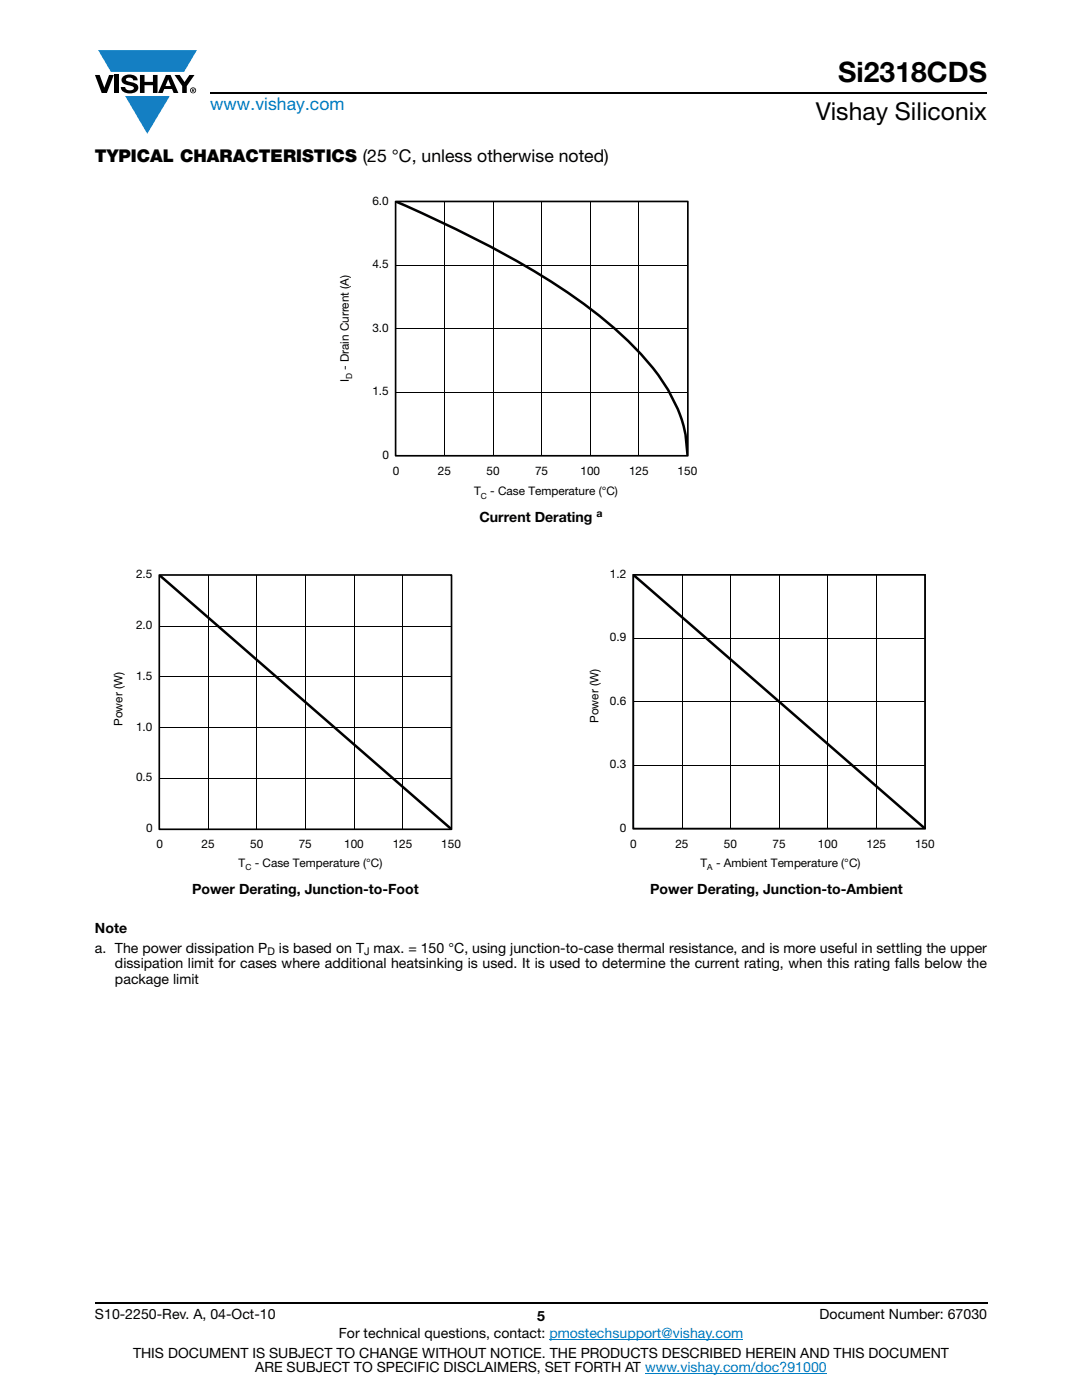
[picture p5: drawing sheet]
<svg xmlns="http://www.w3.org/2000/svg" width="216mm" height="279mm" viewBox="0 0 216 279" stroke-linecap="round" stroke-linejoin="round" font-family="sans-serif">
<defs><g id="words">
<text font-size="5.6" x="167.3" y="16.4">Si2318CDS</text>
<text font-size="4.9" x="162.8" y="24">Vishay Siliconix</text>
<text font-size="3.5" fill="#007ec4" x="42" y="21.9">www.vishay.com</text>
<text font-size="3.5" x="18.9" y="32.3">TYPICAL CHARACTERISTICS (25 °C, unless otherwise noted)</text>
<g font-size="2.8">
<text x="95.7" y="104.1">Current Derating</text>
<text x="38.3" y="178.5">Power Derating, Junction-to-Foot</text>
<text x="129.7" y="178.5">Power Derating, Junction-to-Ambient</text>
<text x="18.9" y="186.2">Note</text>
<text x="18.9" y="190.1">a. The power dissipation P</text>
<text x="55.6" y="190.1">is based on T max. = 150 °C, using junction-to-case thermal resistance, and is more useful in settling the upper</text>
<text x="22.9" y="196.4">package limit</text>
<text x="22.9" y="193.3">dissipation limit for cases where additional heatsinking is used. It is used to determine the current rating, when this rating falls below the</text>
<text x="18.9" y="263.3">S10-2250-Rev. A, 04-Oct-10</text>
<text x="107.2" y="263.6">5</text>
<text x="163.6" y="263.3">Document Number: 67030</text>
<text x="67.6" y="267.1">For technical questions, contact: pmostechsupport@vishay.com</text>
<text x="26.5" y="271">THIS DOCUMENT IS SUBJECT TO CHANGE WITHOUT NOTICE. THE PRODUCTS DESCRIBED HEREIN AND THIS DOCUMENT</text>
<text x="50.9" y="273.8">ARE SUBJECT TO SPECIFIC DISCLAIMERS, SET FORTH AT www.vishay.com/doc?91000</text>
</g>
<g font-size="2.4">
<text x="74.3" y="40.9">6.0</text>
<text x="74.3" y="53.5">4.5</text>
<text x="74.3" y="66.2">3.0</text>
<text x="74.3" y="78.9">1.5</text>
<text x="76.3" y="91.5">0</text>
<text x="78.4" y="94.7">0</text>
<text x="87.4" y="94.7">25</text>
<text x="97.1" y="94.7">50</text>
<text x="106.8" y="94.7">75</text>
<text x="115.8" y="94.7">100</text>
<text x="125.5" y="94.7">125</text>
<text x="135.2" y="94.7">150</text>
<text x="27.2" y="115.4">2.5</text>
<text x="121.7" y="115.4">1.2</text>
<text x="27.2" y="125.6">2.0</text>
<text x="121.7" y="128">0.9</text>
<text x="27.2" y="135.7">1.5</text>
<text x="121.7" y="140.7">0.6</text>
<text x="27.2" y="145.8">1.0</text>
<text x="27.2" y="155.9">0.5</text>
<text x="121.7" y="153.3">0.3</text>
<text x="29.2" y="166">0</text>
<text x="123.7" y="166">0</text>
<text x="31.2" y="169.3">0</text>
<text x="40.2" y="169.3">25</text>
<text x="49.9" y="169.3">50</text>
<text x="59.6" y="169.3">75</text>
<text x="68.7" y="169.3">100</text>
<text x="78.4" y="169.3">125</text>
<text x="88.1" y="169.3">150</text>
<text x="125.7" y="169.2">0</text>
<text x="134.8" y="169.2">25</text>
<text x="144.5" y="169.2">50</text>
<text x="154.1" y="169.2">75</text>
<text x="163.2" y="169.2">100</text>
<text x="172.9" y="169.2">125</text>
<text x="182.6" y="169.2">150</text>
</g>
<g font-size="2.3">
<text x="69.6" y="76.3" transform="rotate(-90 69.6 76.3)">I</text>
<text x="69.6" y="73.9" transform="rotate(-90 69.6 73.9)">- Drain Current (A)</text>
<text x="94.6" y="98.8">T</text>
<text x="97.8" y="98.8">- Case Temperature (°C)</text>
<text x="24.4" y="144.9" transform="rotate(-90 24.4 144.9)">Power (W)</text>
<text x="119.4" y="144.3" transform="rotate(-90 119.4 144.3)">Power (W)</text>
<text x="47.6" y="173">T</text>
<text x="50.8" y="173">- Case Temperature (°C)</text>
<text x="139.8" y="173.1">T</text>
<text x="142.9" y="173.1">- Ambient Temperature (°C)</text>
</g>
<g font-size="2.1">
<text x="119" y="103.3">a</text>
<text x="53.4" y="190.6">D</text>
<text x="72.6" y="190.6">J</text>
</g>
<g font-size="1.7">
<text x="70.3" y="75.7" transform="rotate(-90 70.3 75.7)">D</text>
<text x="96" y="99.5">C</text>
<text x="49" y="173.6">C</text>
<text x="141.1" y="173.7">A</text>
</g>
</g></defs>
<g fill="#147fc3">
<path d="M19.6 10h19.7l-2.6 4.3h-1.1h-13.5z"/>
<path d="M25 19.2h8.9l-4.5 7.5z"/>
</g>
<g fill="#000">
<path d="M18.9 15h1l.9 2.5 1-2.5h.9l-1.4 3.6h-1zM22.9 15h.9v3.6h-.9zM24.6 15.3a2.1 2.1 0 0 1 2.8 .3l.1 .4h-.9a.79 .79 0 0 0-.7-.5 .79 .79 0 0 0-.8 .4l.3 .3 1 .2a1.08 1.08 0 0 1 1.2 1 1.08 1.08 0 0 1-1.1 1.2 1.73 1.73 0 0 1-2.4-1.2h.9a.96 .96 0 0 0 .8 .6 .96 .96 0 0 0 .9-.4 1.31 1.31 0 0 0-1.2-.6 1.03 1.03 0 0 1-1.1-.6 1.03 1.03 0 0 1 .2-1.1zM27.9 15h.9v1.3h1.7v-1.3h.9v3.6h-.9v-1.6h-1.7v1.6h-.9zM34.8 15h1.1l.9 1.4 1-1.4h1l-1.5 2.2v1.4h-.9v-1.4z"/>
<path d="M33.6 15.9l.5 1.3h-1.1zM33.1 15l-1.6 3.6h1l.3-.8h1.5l.3 .8h1l-1.6-3.6z"/>
<path d="M38.4 17.8h.2v.2h-.2zM38.3 17.7v.7h.1v-.3l.4 .3-.2-.3 .2-.2-.1-.2z"/>
<path d="M38.1 18a.46 .46 0 0 1 .9 0 .46 .46 0 0 1-.9 0zM37.9 18a.6 .6 0 0 0 1.2 0 .6 .6 0 0 0-1.2 0z"/>
</g>
<path d="M42 18.6h155M18.9 260h178.1" fill="none" stroke="#000" stroke-width=".36"/>
<path d="M109.6 267.3h38.7M128.7 274h36.3" fill="none" stroke="#007ec4" stroke-width=".2"/>
<path d="M67.7 38.9h71.4v61.1h-71.4z" fill="#fff"/>
<path d="M79 53h58.2M88.7 40.3v50.6M98.4 40.3v50.6M108.1 40.3v50.6M117.8 40.3v50.6M127.5 40.3v50.6M79 78.3h58.2M79 65.6h58.2" fill="none" stroke="#000" stroke-width=".2"/>
<path d="M79 40.2a211.8 211.8 0 0 1 35.9 19.3 73.9 73.9 0 0 1 16.5 15.4 27.5 27.5 0 0 1 5.8 16" fill="none" stroke="#000" stroke-width=".5"/>
<path d="M78.9 40.2h58.4v50.8h-58.4z" fill="none" stroke="#000" stroke-width=".34"/>
<path d="M22.5 113.5h69.5v60.6h-69.5z" fill="#fff"/>
<path d="M41.6 114.8v50.7M51.2 114.8v50.7M60.9 114.8v50.7M70.7 114.8v50.7M80.3 114.8v50.7M31.8 135.1h58.3M31.8 125h58.3M31.8 155.4h58.3M31.8 145.2h58.3" fill="none" stroke="#000" stroke-width=".2"/>
<path d="M31.8 114.8l58.2 50.6" fill="none" stroke="#000" stroke-width=".5"/>
<path d="M31.8 114.8h58.3v50.7h-58.3z" fill="none" stroke="#000" stroke-width=".34"/>
<path d="M117.5 113.4h69v60.8h-69z" fill="#fff"/>
<path d="M126.3 114.7h58.3v50.7h-58.3zM136.1 114.7v50.7M145.8 114.7v50.7M155.5 114.7v50.7M165.2 114.7v50.7M174.9 114.7v50.7M126.4 127.4h58.2M126.4 152.7h58.2M126.4 140.1h58.2" fill="none" stroke="#000" stroke-width=".2"/>
<path d="M126.4 114.7l58.2 50.7" fill="none" stroke="#000" stroke-width=".5"/>
<path d="M126.4 114.7h58.2v50.7h-58.2z" fill="none" stroke="#000" stroke-width=".34"/>
<use href="#words"/>
</svg>
